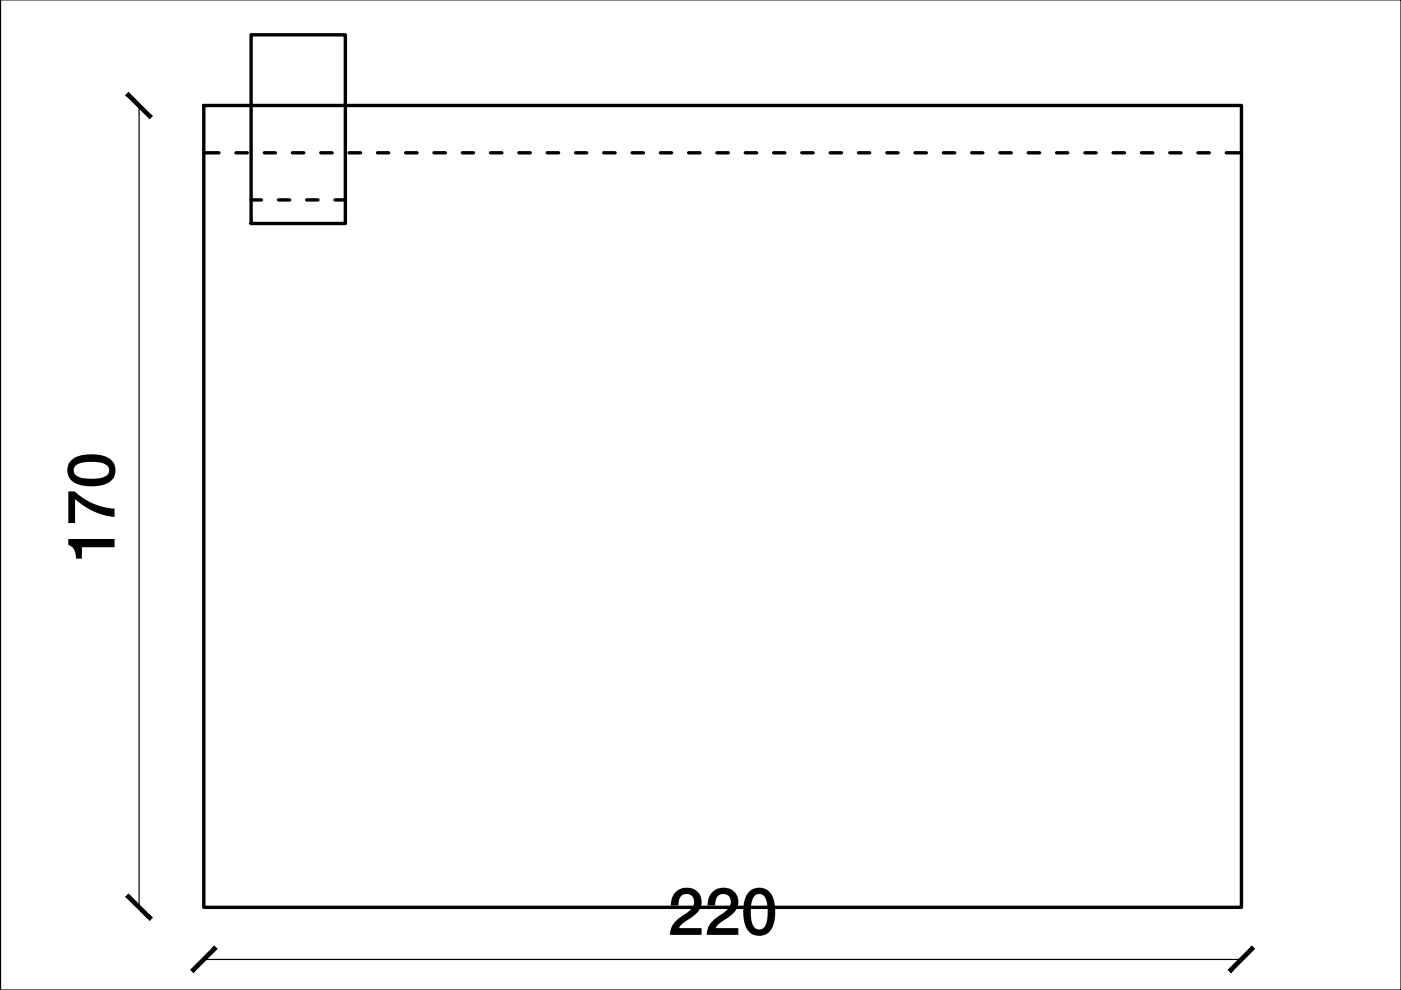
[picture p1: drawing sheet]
<svg xmlns="http://www.w3.org/2000/svg" width="297mm" height="210mm" viewBox="0 0 297 210" stroke-linecap="round" stroke-linejoin="round" font-family="sans-serif">
<defs><g id="words">
<g font-size="14">
<text x="24.3" y="119.2" transform="rotate(-90 24.3 119.2)">170</text>
<text x="141.5" y="198.2">220</text>
</g>
</g></defs>
<!-- layer: 0 -->
<g fill="none" stroke="#000" stroke-width=".72">
<path d="M53.2 7.4h20v40h-20zM43.2 22.4h220v170h-220zM43.2 32.4h3.2M50 32.4h2.4M56 32.4h2.4M62 32.4h2.4M68 32.4h2.4M74 32.4h2.4M80 32.4h2.4M86 32.4h2.4M92 32.4h2.4M98 32.4h2.4"/>
<path d="M104 32.4h2.4M110 32.4h2.4M116 32.4h2.4M122 32.4h2.4M128 32.4h2.4M134 32.4h2.4M140 32.4h2.4M146 32.4h2.4M152 32.4h2.4M158 32.4h2.4M164 32.4h2.4M170 32.4h2.4"/>
<path d="M176 32.4h2.4M182 32.4h2.4M188 32.4h2.4M194 32.4h2.4M200 32.4h2.4M206 32.4h2.4M212 32.4h2.4M218 32.4h2.4M224 32.4h2.4M230 32.4h2.4M236 32.4h2.4M242 32.4h2.4"/>
<path d="M248 32.4h2.4M254 32.4h2.4M260 32.4h3.2M53.2 42.4h2.2M59 42.4h2.4M65 42.4h2.4M71 42.4h2.2"/>
</g>
<path d="M.1 0h296.9v209.9h-296.9zM29.5 22.4v170M43.2 203.4h220" fill="none" stroke="#000" stroke-width=".25"/>
<g fill="#000" stroke="#000" stroke-width=".21">
<path d="M26.7 20.2l5 5 .5-.6zM27.2 19.6l5 5-5.5-4.4z"/>
<path d="M27.2 189.6l-.5 .5 5.5 4.5zM26.7 190.1l5.5 4.5-.5 .5z"/>
<path d="M45.5 200.6l-4.5 5.6 5-5zM40.5 205.6l5-5-4.5 5.6z"/>
<path d="M265.4 200.6l-5 5 .6 .6zM265.4 200.6l.6 .6-5 5z"/>
</g>
<use href="#words"/>
</svg>
